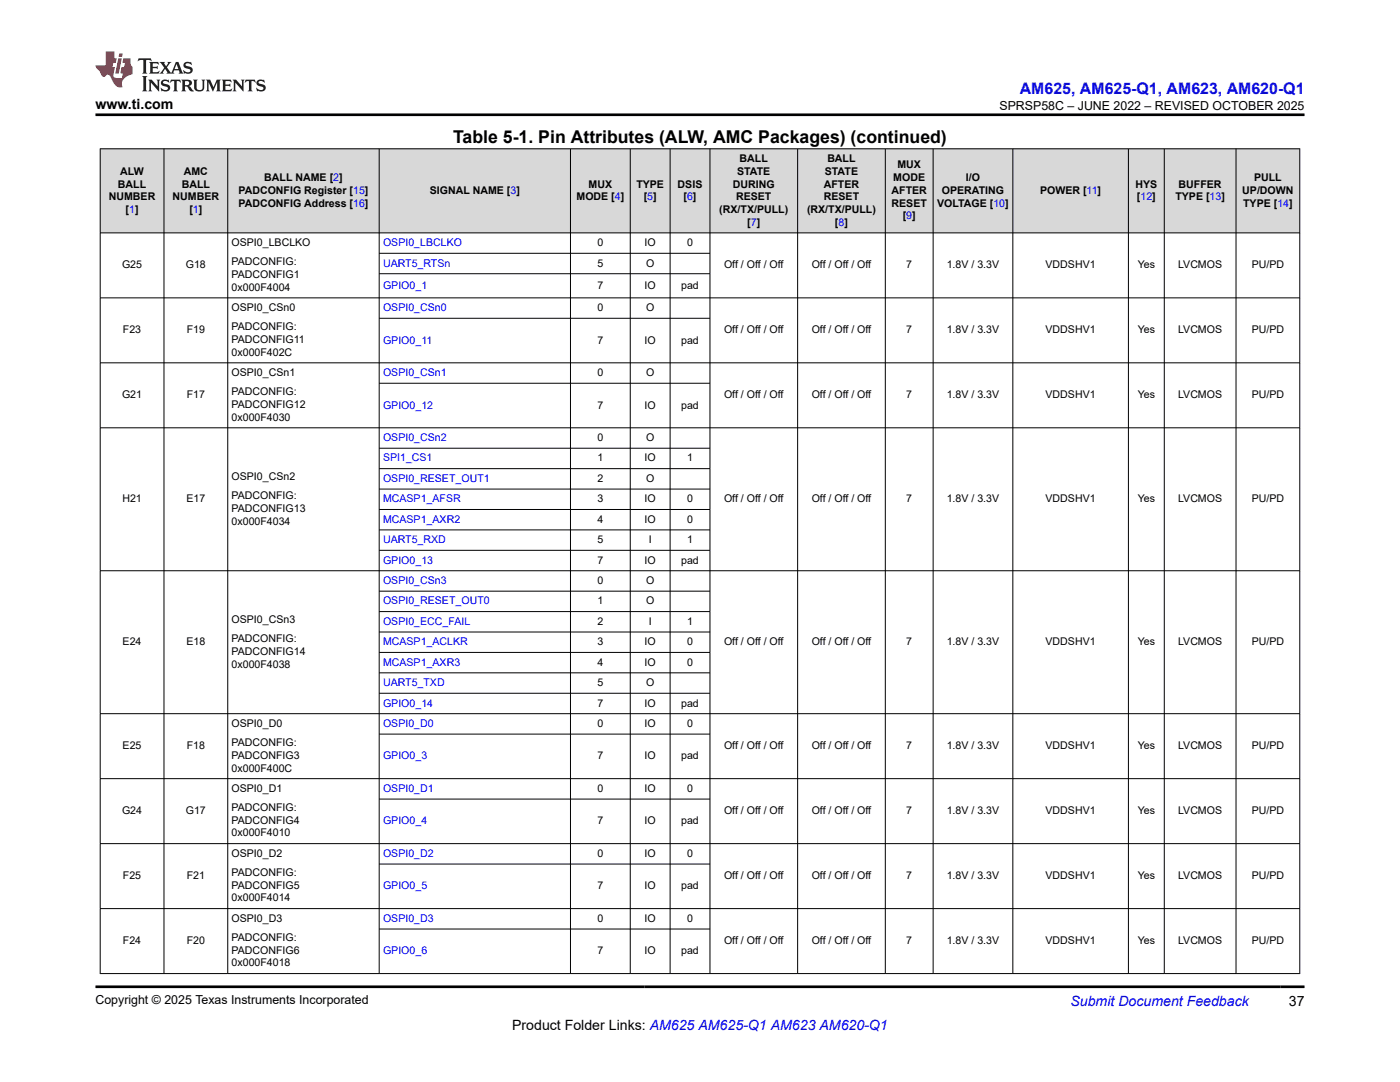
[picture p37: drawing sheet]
<svg xmlns="http://www.w3.org/2000/svg" width="279mm" height="216mm" viewBox="0 0 279 216" stroke-linecap="round" stroke-linejoin="round" font-family="sans-serif">
<defs><g id="words">
<text font-size="3.5" x="90.4" y="28.5">Table 5-1. Pin Attributes (ALW, AMC Packages) (continued)</text>
<text font-size="3.2" fill="#00f" x="203.5" y="18.7">AM625, AM625-Q1, AM623, AM620-Q1</text>
<g font-size="2.8">
<text x="19" y="21.8">www.ti.com</text>
<text x="257.2" y="200.7">37</text>
<text x="102.2" y="205.5">Product Folder Links: AM625 AM625-Q1 AM623 AM620-Q1</text>
</g>
<text font-size="2.8" fill="#00f" x="213.6" y="200.7">Submit Document Feedback</text>
<g font-size="2.5">
<text x="199.5" y="21.9">SPRSP58C – JUNE 2022 – REVISED OCTOBER 2025</text>
<text x="19" y="200.4">Copyright © 2025 Texas Instruments Incorporated</text>
</g>
<g font-size="2.1">
<text x="24" y="34.9">ALW</text>
<text x="36.7" y="34.9">AMC</text>
<text x="147.1" y="34.9">STATE</text>
<text x="147.6" y="32.3">BALL</text>
<text x="164.6" y="34.9">STATE</text>
<text x="165.1" y="32.3">BALL</text>
<text x="179.1" y="33.6">MUX</text>
<text x="21.7" y="40">NUMBER</text>
<text x="23.5" y="37.4">BALL</text>
<text x="34.4" y="40">NUMBER</text>
<text x="36.3" y="37.4">BALL</text>
<text x="47.6" y="38.7">PADCONFIG Register [15]</text>
<text x="47.6" y="41.2">PADCONFIG Address [16]</text>
<text x="52.7" y="36.2">BALL NAME [2]</text>
<text x="85.8" y="38.7">SIGNAL NAME [3]</text>
<text x="115.1" y="40">MODE [4]</text>
<text x="117.5" y="37.4">MUX</text>
<text x="127" y="37.4">TYPE</text>
<text x="128.5" y="40">[5]</text>
<text x="135.2" y="37.4">DSIS</text>
<text x="136.4" y="40">[6]</text>
<text x="146.3" y="37.4">DURING</text>
<text x="146.9" y="40">RESET</text>
<text x="164.4" y="40">RESET</text>
<text x="164.4" y="37.4">AFTER</text>
<text x="177.9" y="41.2">RESET</text>
<text x="177.9" y="38.7">AFTER</text>
<text x="178.3" y="36.2">MODE</text>
<text x="187" y="41.2">VOLTAGE [10]</text>
<text x="188" y="38.7">OPERATING</text>
<text x="192.8" y="36.2">I/O</text>
<text x="207.6" y="38.7">POWER [11]</text>
<text x="226.6" y="37.4">HYS</text>
<text x="226.9" y="40">[12]</text>
<text x="234.6" y="40">TYPE [13]</text>
<text x="235.2" y="37.4">BUFFER</text>
<text x="247.9" y="38.7">UP/DOWN</text>
<text x="248.1" y="41.2">TYPE [14]</text>
<text x="250.3" y="36.2">PULL</text>
<text x="25.1" y="42.5">[1]</text>
<text x="37.8" y="42.5">[1]</text>
<text x="143.6" y="42.5">(RX/TX/PULL)</text>
<text x="149.1" y="45">[7]</text>
<text x="161.1" y="42.5">(RX/TX/PULL)</text>
<text x="166.6" y="45">[8]</text>
<text x="180.2" y="43.8">[9]</text>
<text x="24.4" y="53.6">G25</text>
<text x="37.1" y="53.6">G18</text>
<text x="46.2" y="49.1">OSPI0_LBCLKO</text>
<text x="46.2" y="52.9">PADCONFIG:</text>
<text x="119.2" y="49.1">0</text>
<text x="119.2" y="53.2">5</text>
<text x="128.6" y="49.1">IO</text>
<text x="128.9" y="53.2">O</text>
<text x="137.1" y="49.1">0</text>
<text x="144.5" y="53.6">Off / Off / Off</text>
<text x="162" y="53.6">Off / Off / Off</text>
<text x="180.9" y="53.6">7</text>
<text x="188.9" y="53.6">1.8V / 3.3V</text>
<text x="208.7" y="53.6">VDDSHV1</text>
<text x="227.1" y="53.6">Yes</text>
<text x="235.1" y="53.6">LVCMOS</text>
<text x="249.8" y="53.6">PU/PD</text>
<text x="46.2" y="55.5">PADCONFIG1</text>
<text x="46.2" y="58">0x000F4004</text>
<text x="119.2" y="57.6">7</text>
<text x="128.6" y="57.6">IO</text>
<text x="135.9" y="57.6">pad</text>
<text x="46.2" y="62.1">OSPI0_CSn0</text>
<text x="46.2" y="65.9">PADCONFIG:</text>
<text x="119.2" y="62.1">0</text>
<text x="128.9" y="62.1">O</text>
<text x="24.5" y="66.5">F23</text>
<text x="37.3" y="66.5">F19</text>
<text x="46.2" y="68.4">PADCONFIG11</text>
<text x="46.2" y="71">0x000F402C</text>
<text x="119.2" y="68.6">7</text>
<text x="128.6" y="68.6">IO</text>
<text x="135.9" y="68.6">pad</text>
<text x="144.5" y="66.5">Off / Off / Off</text>
<text x="162" y="66.5">Off / Off / Off</text>
<text x="180.9" y="66.5">7</text>
<text x="188.9" y="66.5">1.8V / 3.3V</text>
<text x="208.7" y="66.5">VDDSHV1</text>
<text x="227.1" y="66.5">Yes</text>
<text x="235.1" y="66.5">LVCMOS</text>
<text x="249.8" y="66.5">PU/PD</text>
<text x="46.2" y="75">OSPI0_CSn1</text>
<text x="119.2" y="75">0</text>
<text x="128.9" y="75">O</text>
<text x="24.4" y="79.5">G21</text>
<text x="37.3" y="79.5">F17</text>
<text x="46.2" y="78.9">PADCONFIG:</text>
<text x="46.2" y="81.4">PADCONFIG12</text>
<text x="46.2" y="83.9">0x000F4030</text>
<text x="119.2" y="81.5">7</text>
<text x="128.6" y="81.5">IO</text>
<text x="135.9" y="81.5">pad</text>
<text x="144.5" y="79.5">Off / Off / Off</text>
<text x="162" y="79.5">Off / Off / Off</text>
<text x="180.9" y="79.5">7</text>
<text x="188.9" y="79.5">1.8V / 3.3V</text>
<text x="208.7" y="79.5">VDDSHV1</text>
<text x="227.1" y="79.5">Yes</text>
<text x="235.1" y="79.5">LVCMOS</text>
<text x="249.8" y="79.5">PU/PD</text>
<text x="119.2" y="88">0</text>
<text x="128.9" y="88">O</text>
<text x="46.2" y="95.8">OSPI0_CSn2</text>
<text x="119.2" y="92.1">1</text>
<text x="128.6" y="92.1">IO</text>
<text x="137.1" y="92.1">1</text>
<text x="24.4" y="100.2">H21</text>
<text x="37.2" y="100.2">E17</text>
<text x="46.2" y="99.6">PADCONFIG:</text>
<text x="119.2" y="96.2">2</text>
<text x="119.2" y="100.2">3</text>
<text x="128.6" y="100.2">IO</text>
<text x="128.9" y="96.2">O</text>
<text x="137.1" y="100.2">0</text>
<text x="144.5" y="100.2">Off / Off / Off</text>
<text x="162" y="100.2">Off / Off / Off</text>
<text x="180.9" y="100.2">7</text>
<text x="188.9" y="100.2">1.8V / 3.3V</text>
<text x="208.7" y="100.2">VDDSHV1</text>
<text x="227.1" y="100.2">Yes</text>
<text x="235.1" y="100.2">LVCMOS</text>
<text x="249.8" y="100.2">PU/PD</text>
<text x="46.2" y="102.1">PADCONFIG13</text>
<text x="46.2" y="104.7">0x000F4034</text>
<text x="119.2" y="104.3">4</text>
<text x="128.6" y="104.3">IO</text>
<text x="137.1" y="104.3">0</text>
<text x="119.2" y="108.4">5</text>
<text x="119.2" y="112.5">7</text>
<text x="128.6" y="112.5">IO</text>
<text x="129.5" y="108.4">I</text>
<text x="135.9" y="112.5">pad</text>
<text x="137.1" y="108.4">1</text>
<text x="119.2" y="116.5">0</text>
<text x="128.9" y="116.5">O</text>
<text x="46.2" y="124.3">OSPI0_CSn3</text>
<text x="119.2" y="120.6">1</text>
<text x="119.2" y="124.7">2</text>
<text x="128.9" y="120.6">O</text>
<text x="129.5" y="124.7">I</text>
<text x="137.1" y="124.7">1</text>
<text x="24.5" y="128.8">E24</text>
<text x="37.2" y="128.8">E18</text>
<text x="46.2" y="128.1">PADCONFIG:</text>
<text x="46.2" y="130.7">PADCONFIG14</text>
<text x="119.2" y="128.8">3</text>
<text x="128.6" y="128.8">IO</text>
<text x="137.1" y="128.8">0</text>
<text x="144.5" y="128.8">Off / Off / Off</text>
<text x="162" y="128.8">Off / Off / Off</text>
<text x="180.9" y="128.8">7</text>
<text x="188.9" y="128.8">1.8V / 3.3V</text>
<text x="208.7" y="128.8">VDDSHV1</text>
<text x="227.1" y="128.8">Yes</text>
<text x="235.1" y="128.8">LVCMOS</text>
<text x="249.8" y="128.8">PU/PD</text>
<text x="46.2" y="133.2">0x000F4038</text>
<text x="119.2" y="132.8">4</text>
<text x="119.2" y="136.9">5</text>
<text x="128.6" y="132.8">IO</text>
<text x="128.9" y="136.9">O</text>
<text x="137.1" y="132.8">0</text>
<text x="119.2" y="141">7</text>
<text x="128.6" y="141">IO</text>
<text x="135.9" y="141">pad</text>
<text x="24.5" y="149.5">E25</text>
<text x="37.3" y="149.5">F18</text>
<text x="46.2" y="145.1">OSPI0_D0</text>
<text x="46.2" y="148.9">PADCONFIG:</text>
<text x="119.2" y="145.1">0</text>
<text x="128.6" y="145.1">IO</text>
<text x="137.1" y="145.1">0</text>
<text x="144.5" y="149.5">Off / Off / Off</text>
<text x="162" y="149.5">Off / Off / Off</text>
<text x="180.9" y="149.5">7</text>
<text x="188.9" y="149.5">1.8V / 3.3V</text>
<text x="208.7" y="149.5">VDDSHV1</text>
<text x="227.1" y="149.5">Yes</text>
<text x="235.1" y="149.5">LVCMOS</text>
<text x="249.8" y="149.5">PU/PD</text>
<text x="46.2" y="151.4">PADCONFIG3</text>
<text x="46.2" y="153.9">0x000F400C</text>
<text x="119.2" y="151.5">7</text>
<text x="128.6" y="151.5">IO</text>
<text x="135.9" y="151.5">pad</text>
<text x="46.2" y="158">OSPI0_D1</text>
<text x="46.2" y="161.8">PADCONFIG:</text>
<text x="119.2" y="158">0</text>
<text x="128.6" y="158">IO</text>
<text x="137.1" y="158">0</text>
<text x="24.4" y="162.5">G24</text>
<text x="37.1" y="162.5">G17</text>
<text x="46.2" y="164.4">PADCONFIG4</text>
<text x="46.2" y="166.9">0x000F4010</text>
<text x="119.2" y="164.5">7</text>
<text x="128.6" y="164.5">IO</text>
<text x="135.9" y="164.5">pad</text>
<text x="144.5" y="162.5">Off / Off / Off</text>
<text x="162" y="162.5">Off / Off / Off</text>
<text x="180.9" y="162.5">7</text>
<text x="188.9" y="162.5">1.8V / 3.3V</text>
<text x="208.7" y="162.5">VDDSHV1</text>
<text x="227.1" y="162.5">Yes</text>
<text x="235.1" y="162.5">LVCMOS</text>
<text x="249.8" y="162.5">PU/PD</text>
<text x="46.2" y="171">OSPI0_D2</text>
<text x="119.2" y="171">0</text>
<text x="128.6" y="171">IO</text>
<text x="137.1" y="171">0</text>
<text x="24.5" y="175.4">F25</text>
<text x="37.3" y="175.4">F21</text>
<text x="46.2" y="174.8">PADCONFIG:</text>
<text x="46.2" y="177.3">PADCONFIG5</text>
<text x="46.2" y="179.9">0x000F4014</text>
<text x="119.2" y="177.5">7</text>
<text x="128.6" y="177.5">IO</text>
<text x="135.9" y="177.5">pad</text>
<text x="144.5" y="175.4">Off / Off / Off</text>
<text x="162" y="175.4">Off / Off / Off</text>
<text x="180.9" y="175.4">7</text>
<text x="188.9" y="175.4">1.8V / 3.3V</text>
<text x="208.7" y="175.4">VDDSHV1</text>
<text x="227.1" y="175.4">Yes</text>
<text x="235.1" y="175.4">LVCMOS</text>
<text x="249.8" y="175.4">PU/PD</text>
<text x="46.2" y="183.9">OSPI0_D3</text>
<text x="119.2" y="183.9">0</text>
<text x="128.6" y="183.9">IO</text>
<text x="137.1" y="183.9">0</text>
<text x="24.5" y="188.4">F24</text>
<text x="37.3" y="188.4">F20</text>
<text x="46.2" y="187.8">PADCONFIG:</text>
<text x="46.2" y="190.3">PADCONFIG6</text>
<text x="119.2" y="190.4">7</text>
<text x="128.6" y="190.4">IO</text>
<text x="135.9" y="190.4">pad</text>
<text x="144.5" y="188.4">Off / Off / Off</text>
<text x="162" y="188.4">Off / Off / Off</text>
<text x="180.9" y="188.4">7</text>
<text x="188.9" y="188.4">1.8V / 3.3V</text>
<text x="208.7" y="188.4">VDDSHV1</text>
<text x="227.1" y="188.4">Yes</text>
<text x="235.1" y="188.4">LVCMOS</text>
<text x="249.8" y="188.4">PU/PD</text>
<text x="46.2" y="192.8">0x000F4018</text>
</g>
<g font-size="2.1" fill="#00f">
<text x="76.4" y="49.1">OSPI0_LBCLKO</text>
<text x="76.4" y="53.2">UART5_RTSn</text>
<text x="76.4" y="57.6">GPIO0_1</text>
<text x="76.4" y="62.1">OSPI0_CSn0</text>
<text x="76.4" y="68.6">GPIO0_11</text>
<text x="76.4" y="75">OSPI0_CSn1</text>
<text x="76.4" y="81.5">GPIO0_12</text>
<text x="76.4" y="88">OSPI0_CSn2</text>
<text x="76.4" y="92.1">SPI1_CS1</text>
<text x="76.4" y="96.2">OSPI0_RESET_OUT1</text>
<text x="76.4" y="100.2">MCASP1_AFSR</text>
<text x="76.4" y="104.3">MCASP1_AXR2</text>
<text x="76.4" y="108.4">UART5_RXD</text>
<text x="76.4" y="112.5">GPIO0_13</text>
<text x="76.4" y="116.5">OSPI0_CSn3</text>
<text x="76.4" y="120.6">OSPI0_RESET_OUT0</text>
<text x="76.4" y="124.7">OSPI0_ECC_FAIL</text>
<text x="76.4" y="128.8">MCASP1_ACLKR</text>
<text x="76.4" y="132.8">MCASP1_AXR3</text>
<text x="76.4" y="136.9">UART5_TXD</text>
<text x="76.4" y="141">GPIO0_14</text>
<text x="76.4" y="145.1">OSPI0_D0</text>
<text x="76.4" y="151.5">GPIO0_3</text>
<text x="76.4" y="158">OSPI0_D1</text>
<text x="76.4" y="164.5">GPIO0_4</text>
<text x="76.4" y="171">OSPI0_D2</text>
<text x="76.4" y="177.5">GPIO0_5</text>
<text x="76.4" y="183.9">OSPI0_D3</text>
<text x="76.4" y="190.4">GPIO0_6</text>
</g>
</g></defs>
<g fill="#d8d8d8">
<path d="M20 29.7h239.4v16.8h-239.4z" fill-rule="evenodd"/>
<path d="M20.1 29.8h12.6v16.6h-12.6z" fill-rule="evenodd"/>
<path d="M32.8 29.8h12.6v16.6h-12.6z" fill-rule="evenodd"/>
<path d="M45.5 29.8h30.1v16.6h-30.1z" fill-rule="evenodd"/>
<path d="M75.7 29.8h38.1v16.6h-38.1z" fill-rule="evenodd"/>
<path d="M113.9 29.8h11.8v16.6h-11.8z" fill-rule="evenodd"/>
<path d="M125.8 29.8h7.9v16.6h-7.9z" fill-rule="evenodd"/>
<path d="M133.8 29.8h7.8v16.6h-7.8z" fill-rule="evenodd"/>
<path d="M141.7 29.8h17.4v16.6h-17.4z" fill-rule="evenodd"/>
<path d="M159.2 29.8h17.4v16.6h-17.4z" fill-rule="evenodd"/>
<path d="M176.7 29.8h9.5v16.6h-9.5z" fill-rule="evenodd"/>
<path d="M186.3 29.8h15.8v16.6h-15.8z" fill-rule="evenodd"/>
<path d="M202.2 29.8h22.9v16.6h-22.9z" fill-rule="evenodd"/>
<path d="M225.3 29.8h7v16.6h-7z" fill-rule="evenodd"/>
<path d="M232.4 29.8h14.2v16.6h-14.2z" fill-rule="evenodd"/>
<path d="M246.7 29.8h12.6v16.6h-12.6z" fill-rule="evenodd"/>
</g>
<g fill="none" stroke="#000" stroke-width=".2">
<path d="M19.9 29.7h239.6M20 29.6v164.7M32.7 29.6v164.7M45.5 29.6v164.7M75.7 29.6v164.7M113.9 29.6v164.7M125.8 29.6v164.7M133.7 29.6v164.7M141.7 29.6v164.7M159.2 29.6v164.7M176.7 29.6v164.7M186.2 29.6v164.7"/>
<path d="M202.1 29.6v164.7M225.2 29.6v164.7M232.4 29.6v164.7M246.7 29.6v164.7M259.4 29.6v164.7M19.9 46.5h239.6M19.9 59.4h239.6M75.7 50.5h66M75.7 54.6h66M19.9 72.4h239.6M75.7 63.5h66M75.7 76.5h66"/>
<path d="M19.9 85.4h239.6M75.7 89.4h66M75.7 93.5h66M75.7 97.6h66M19.9 113.9h239.6M75.7 101.7h66M75.7 105.7h66M75.7 109.8h66M75.7 118h66M75.7 122h66M75.7 126.1h66M75.7 130.2h66"/>
<path d="M75.7 134.3h66M75.7 138.3h66M19.9 142.4h239.6M19.9 155.4h239.6M75.7 146.5h66M75.7 159.4h66M19.9 168.3h239.6M75.7 172.4h66M19.9 181.3h239.6M19.9 194.3h239.6M75.7 185.4h66"/>
</g>
<path d="M27.7 11.6l-.2 .6 .5-.2h.6v.1v2.2l-.2 .4h1l-.2-.4v-2.2v-.1h.5l.5 .2-.1-.6zM29.8 12.4l.2 .3v1.6l-.2 .4h1.9l.1-.6a1.08 1.08 0 0 1-1.3 .2v-.7h.6l.4 .2v-.7l-.4 .2h-.6v-.5l.2-.2a1 1 0 0 1 1 .3l-.1-.5zM31.8 12.4l1 1.1-1 1.2h.9l-.2-.2 .4-.8 .5 .8-.2 .2h1.6l-.2-.2 .1-.5h1l.1 .5-.1 .2h.9l-.2-.4-.8-1.9h-.5l-1 2.1-.8-1.1 .9-1h-.8l.2 .2-.5 .6-.3-.6 .1-.2zM35.2 12.8l.4 1h-.8zM36.8 12.5a.65 .65 0 0 0-.2 .7 .65 .65 0 0 0 .6 .5l.7 .1 .1 .3a.79 .79 0 0 1-.7 .4 .79 .79 0 0 1-.7-.5l.1 .7 .2-.1a.93 .93 0 0 0 1.1 0 .93 .93 0 0 0 .4-.9 1.46 1.46 0 0 0-1.2-.6l-.1-.3a1.09 1.09 0 0 1 1.2 .2l-.2-.6-.1 .1-.6-.2zM28.4 15.2l.2 .4v2.2l-.2 .4h1l-.2-.4v-2.2l.2-.4zM29.6 15.9l.2 .4v1.5l-.2 .4h.8l-.3-.4v-1.3l1.7 1.8v-2l.2-.4h-.8l.2 .2 .1 1.1-1.2-1.3zM32.3 16a.65 .65 0 0 0-.2 .8 .65 .65 0 0 0 .7 .4l.6 .2 .1 .2a.79 .79 0 0 1-.7 .4 .79 .79 0 0 1-.7-.5l.1 .7 .2-.1a.93 .93 0 0 0 1.1 .1 .93 .93 0 0 0 .4-1 1.46 1.46 0 0 0-1.2-.5l-.1-.4a1.09 1.09 0 0 1 1.2 .2l-.2-.6-.1 .1-.6-.1zM34.1 15.9l-.1 .6a.63 .63 0 0 1 .7-.3l.1 1.6-.3 .4h1l-.2-.4v-1.6a.66 .66 0 0 1 .8 .3l-.1-.6zM36.2 15.9l.2 .4v1.5l-.2 .4h.9l-.2-.2v-.7h.5l.1 .2a.79 .79 0 0 0 1.2 .6l-1-.9a.61 .61 0 0 0 .6-.6 .61 .61 0 0 0-.5-.7zM36.9 16.2h.2a.47 .47 0 0 1 .5 .1 .47 .47 0 0 1 .1 .5l-.2 .1-.6 .1zM38.5 15.9l.2 .2a2.27 2.27 0 0 0 .4 2 1.04 1.04 0 0 0 1.7-.7v-1.3l.2-.2h-.8l.2 .4v1.1a.6 .6 0 0 1-.6 .6 .6 .6 0 0 1-.6-.6v-1.1l.3-.4zM41.1 15.9l.2 .4v1.5l-.2 .4h.7l-.2-.4v-1.4l.9 1.9 .8-1.9v1.4l-.2 .4h1l-.3-.4v-1.5l.3-.4h-.8l-.7 1.5-.7-1.5zM44.3 15.9l.2 .4v1.5l-.2 .4h1.9l.1-.6a1.09 1.09 0 0 1-1.3 .2v-.7h.6l.4 .2v-.6l-.4 .2h-.6v-.6l.2-.1a1.01 1.01 0 0 1 1 .3l-.1-.6zM46.4 15.9l.3 .4v1.5l-.3 .4h.8l-.2-.4v-1.3l1.6 1.8v-2l.2-.4h-.7l.2 .2v1.1l-1.2-1.3zM49 15.9l-.1 .6a.63 .63 0 0 1 .8-.3v1.6l-.3 .4h1l-.2-.4v-1.6a.66 .66 0 0 1 .8 .3l-.1-.6zM51.4 16a.65 .65 0 0 0-.2 .8 .65 .65 0 0 0 .6 .4l.6 .2 .2 .2a.79 .79 0 0 1-.8 .4 .79 .79 0 0 1-.6-.5l.1 .7 .2-.1a.93 .93 0 0 0 1 .1 .93 .93 0 0 0 .5-1 1.46 1.46 0 0 0-1.3-.5l-.1-.4a1.09 1.09 0 0 1 1.3 .2l-.2-.6-.2 .1-.5-.1z" fill="#231f20"/>
<path d="M21.1 10.3v2.7h-2.1l.1 .4 .9 1a.95 .95 0 0 0 .9 .9 .59 .59 0 0 1 .6-.4 .59 .59 0 0 1 .5 .3l.4 .8a1.59 1.59 0 0 0 2.1 1.4 1.61 1.61 0 0 1 1-2.3l1-.3-.1-1.5a1.59 1.59 0 0 1-.4-1.7h-1.4l-.2 .9h.5l-.1 .9h-.5l-.2 .9v.3l.4 .1-.2 .9h-.6a.73 .73 0 0 1-1.1-.7l.3-1.5h-.5l.2-.9h.5l.2-.9h-.5v-1.3zM23.6 11.6l-.6 3.1h.7l.6-3.1zM23.8 10.7l-.1 .6h.7l.1-.6z" fill="#ed1c24"/>
<path d="M19 22.9h241.3M19 196.9h241.3" fill="none" stroke="#000" stroke-width=".53"/>
<use href="#words"/>
</svg>
